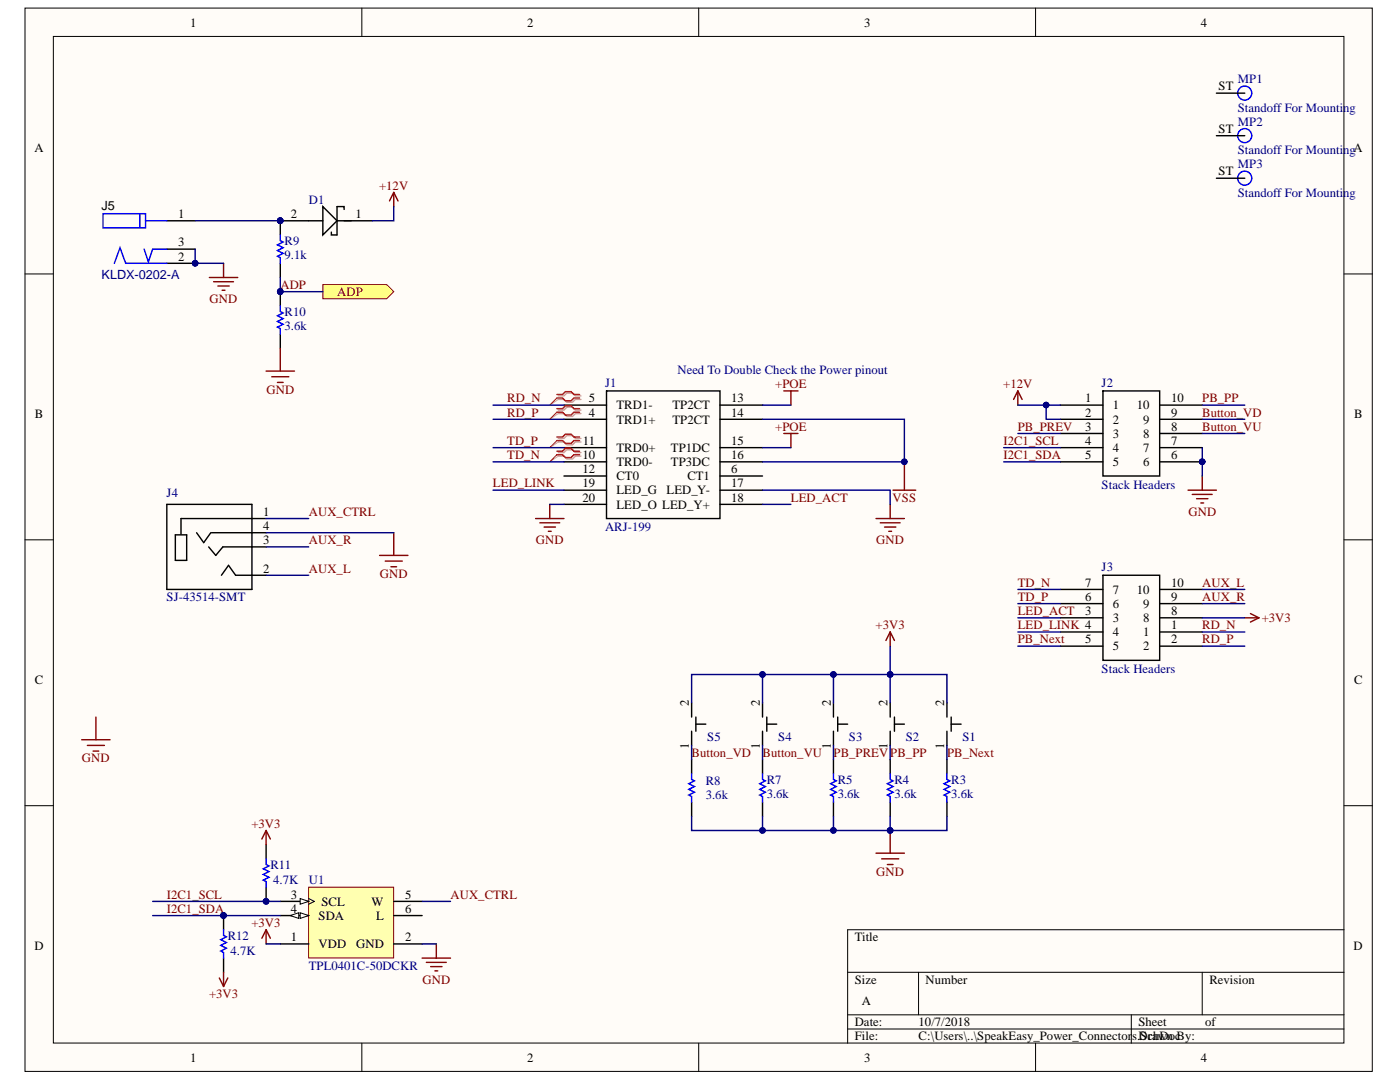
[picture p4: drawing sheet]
<svg xmlns="http://www.w3.org/2000/svg" width="279mm" height="216mm" viewBox="0 0 279 216" stroke-linecap="round" stroke-linejoin="round" font-family="sans-serif">
<defs><g id="words">
<g font-size="2.5">
<text x="38" y="5.3">1</text>
<text x="105.2" y="5.3">2</text>
<text x="172.4" y="5.3">3</text>
<text x="239.6" y="5.3">4</text>
<text x="243.2" y="18">ST</text>
<text x="243.2" y="26.5">ST</text>
<text x="6.9" y="30.4">A</text>
<text x="243.2" y="35">ST</text>
<text x="20.3" y="41.8">J5</text>
<text x="35.5" y="43.5">1</text>
<text x="58.1" y="43.5">2</text>
<text x="71" y="43.5">1</text>
<text x="35.5" y="49.2">3</text>
<text x="35.5" y="52">2</text>
<text x="7" y="83.5">B</text>
<text x="117.5" y="83.1">4</text>
<text x="117.5" y="80.3">5</text>
<text x="123" y="81.7">TRD1-</text>
<text x="134.2" y="81.7">TP2CT</text>
<text x="145.9" y="80.3">13</text>
<text x="145.9" y="83.1">14</text>
<text x="216.6" y="80.3">1</text>
<text x="216.6" y="83.1">2</text>
<text x="222.1" y="81.7">1</text>
<text x="226.9" y="81.7">10</text>
<text x="233.7" y="83.1">9</text>
<text x="233.7" y="80.3">10</text>
<text x="270.2" y="83.5">B</text>
<text x="116.3" y="88.8">11</text>
<text x="123" y="84.5">TRD1+</text>
<text x="134.2" y="84.5">TP2CT</text>
<text x="145.9" y="88.8">15</text>
<text x="216.6" y="86">3</text>
<text x="216.6" y="88.8">4</text>
<text x="222.1" y="84.5">2</text>
<text x="222.1" y="87.3">3</text>
<text x="228.2" y="87.3">8</text>
<text x="228.2" y="84.5">9</text>
<text x="233.7" y="88.8">7</text>
<text x="233.7" y="86">8</text>
<text x="116.2" y="91.6">10</text>
<text x="116.2" y="94.4">12</text>
<text x="123" y="93">TRD0-</text>
<text x="123" y="90.2">TRD0+</text>
<text x="123" y="95.8">CT0</text>
<text x="133.9" y="90.2">TP1DC</text>
<text x="133.9" y="93">TP3DC</text>
<text x="137.2" y="95.8">CT1</text>
<text x="145.9" y="94.4">6</text>
<text x="145.9" y="91.6">16</text>
<text x="216.6" y="91.6">5</text>
<text x="222.1" y="90.2">4</text>
<text x="222.1" y="93">5</text>
<text x="228.2" y="93">6</text>
<text x="228.2" y="90.2">7</text>
<text x="233.7" y="91.6">6</text>
<text x="116.2" y="97.3">19</text>
<text x="116.2" y="100.1">20</text>
<text x="123" y="98.7">LED_G</text>
<text x="123" y="101.5">LED_O LED_Y+</text>
<text x="133" y="98.7">LED_Y-</text>
<text x="145.9" y="97.3">17</text>
<text x="145.9" y="100.1">18</text>
<text x="52.5" y="105.8">4</text>
<text x="52.5" y="102.9">1</text>
<text x="52.5" y="108.6">3</text>
<text x="52.5" y="114.3">2</text>
<text x="216.6" y="119.9">6</text>
<text x="216.6" y="117.1">7</text>
<text x="222.1" y="118.5">7</text>
<text x="226.9" y="118.5">10</text>
<text x="233.7" y="119.9">9</text>
<text x="233.7" y="117.1">10</text>
<text x="216.6" y="122.7">3</text>
<text x="222.1" y="124.1">3</text>
<text x="222.1" y="121.3">6</text>
<text x="228.2" y="124.1">8</text>
<text x="228.2" y="121.3">9</text>
<text x="233.7" y="125.5">1</text>
<text x="233.7" y="122.7">8</text>
<text x="216.6" y="128.4">5</text>
<text x="222.1" y="127">4</text>
<text x="222.1" y="129.8">5</text>
<text x="228.2" y="127">1</text>
<text x="228.2" y="129.8">2</text>
<text x="233.7" y="128.4">2</text>
<text x="7" y="136.5">C</text>
<text x="270.2" y="136.5">C</text>
<text x="137.5" y="140.8" transform="rotate(-90 137.5 140.8)">2</text>
<text x="151.6" y="140.8" transform="rotate(-90 151.6 140.8)">2</text>
<text x="165.8" y="140.8" transform="rotate(-90 165.8 140.8)">2</text>
<text x="177.1" y="140.8" transform="rotate(-90 177.1 140.8)">2</text>
<text x="188.4" y="140.8" transform="rotate(-90 188.4 140.8)">2</text>
<text x="137.5" y="149.4" transform="rotate(-90 137.5 149.4)">1</text>
<text x="151.6" y="149.4" transform="rotate(-90 151.6 149.4)">1</text>
<text x="165.8" y="149.4" transform="rotate(-90 165.8 149.4)">1</text>
<text x="177.1" y="149.4" transform="rotate(-90 177.1 149.4)">1</text>
<text x="188.4" y="149.4" transform="rotate(-90 188.4 149.4)">1</text>
<text x="58.1" y="179.3">3</text>
<text x="80.8" y="179.3">5</text>
<text x="58.1" y="182.1">4</text>
<text x="63.6" y="183.6">SDA</text>
<text x="64.2" y="180.7">SCL</text>
<text x="74.2" y="180.7">W</text>
<text x="75.1" y="183.6">L</text>
<text x="80.8" y="182.1">6</text>
<text x="6.9" y="189.6">D</text>
<text x="58.1" y="187.8">1</text>
<text x="63.6" y="189.2">VDD</text>
<text x="71.1" y="189.2">GND</text>
<text x="80.8" y="187.8">2</text>
<text x="170.6" y="187.8">Title</text>
<text x="270.1" y="189.6">D</text>
<text x="170.6" y="196.3">Size</text>
<text x="184.7" y="196.3">Number</text>
<text x="241.4" y="196.3">Revision</text>
<text x="172" y="200.5">A</text>
<text x="170.6" y="204.8">Date:</text>
<text x="170.6" y="207.6">File:</text>
<text x="183.3" y="204.8">10/7/2018</text>
<text x="183.3" y="207.6">C:\Users\..\SpeakEasy_Power_Connectors.SchDoc</text>
<text x="227.2" y="204.8">Sheet</text>
<text x="227.2" y="207.6">Drawn By:</text>
<text x="240.5" y="204.8">of</text>
<text x="38" y="211.8">1</text>
<text x="105.2" y="211.8">2</text>
<text x="172.4" y="211.8">3</text>
<text x="239.6" y="211.8">4</text>
</g>
<g font-size="2.5" fill="#000080">
<text x="247" y="16.6">MP1</text>
<text x="247" y="22.3">Standoff For Mounting</text>
<text x="247" y="25.1">MP2</text>
<text x="247" y="30.8">Standoff For MountingA</text>
<text x="247" y="33.6">MP3</text>
<text x="61.6" y="40.7">D1</text>
<text x="247" y="39.3">Standoff For Mounting</text>
<text x="56.8" y="48.9">R9</text>
<text x="56.8" y="51.7">9.1k</text>
<text x="20.3" y="55.7">KLDX-0202-A</text>
<text x="56.8" y="63">R10</text>
<text x="56.8" y="65.8">3.6k</text>
<text x="120.7" y="77.2">J1</text>
<text x="135.2" y="74.6">Need To Double Check the Power pinout</text>
<text x="219.8" y="77.2">J2</text>
<text x="33.3" y="99.2">J4</text>
<text x="219.8" y="97.5">Stack Headers</text>
<text x="120.7" y="106">ARJ-199</text>
<text x="219.8" y="114">J3</text>
<text x="33.3" y="120">SJ-43514-SMT</text>
<text x="219.8" y="134.3">Stack Headers</text>
<text x="141.2" y="147.9">S5</text>
<text x="155.3" y="147.9">S4</text>
<text x="169.4" y="147.9">S3</text>
<text x="180.8" y="147.9">S2</text>
<text x="192.1" y="147.9">S1</text>
<text x="140.9" y="156.7">R8</text>
<text x="140.9" y="159.5">3.6k</text>
<text x="153" y="156.4">R7</text>
<text x="153" y="159.2">3.6k</text>
<text x="167.2" y="156.4">R5</text>
<text x="167.2" y="159.2">3.6k</text>
<text x="178.5" y="156.4">R4</text>
<text x="178.5" y="159.2">3.6k</text>
<text x="189.8" y="156.4">R3</text>
<text x="189.8" y="159.2">3.6k</text>
<text x="54" y="173.3">R11</text>
<text x="54.5" y="176.5">4.7K</text>
<text x="61.6" y="176.5">U1</text>
<text x="45.5" y="187.5">R12</text>
<text x="46" y="190.6">4.7K</text>
<text x="61.6" y="193.5">TPL0401C-50DCKR</text>
</g>
<g font-size="2.5" fill="#800000">
<text x="75.6" y="37.8">+12V</text>
<text x="56" y="57.7">ADP</text>
<text x="67.3" y="59">ADP</text>
<text x="41.8" y="60.5">GND</text>
<text x="154.7" y="77.5">+POE</text>
<text x="200.2" y="77.5">+12V</text>
<text x="53.2" y="78.6">GND</text>
<text x="101.2" y="80.3">RD_N</text>
<text x="101.2" y="83.1">RD_P</text>
<text x="239.9" y="83.1">Button_VD</text>
<text x="239.9" y="80.3">PB_PP</text>
<text x="101.2" y="88.8">TD_P</text>
<text x="154.7" y="86">+POE</text>
<text x="200.3" y="88.8">I2C1_SCL</text>
<text x="203.1" y="86">PB_PREV</text>
<text x="239.9" y="86">Button_VU</text>
<text x="101.2" y="91.6">TD_N</text>
<text x="200.3" y="91.6">I2C1_SDA</text>
<text x="98.4" y="97.3">LED_LINK</text>
<text x="157.9" y="100.1">LED_ACT</text>
<text x="178.1" y="100.1">VSS</text>
<text x="61.6" y="102.9">AUX_CTRL</text>
<text x="237.2" y="102.9">GND</text>
<text x="61.6" y="108.6">AUX_R</text>
<text x="107" y="108.6">GND</text>
<text x="174.9" y="108.6">GND</text>
<text x="61.6" y="114.3">AUX_L</text>
<text x="75.8" y="115.4">GND</text>
<text x="203.1" y="117.1">TD_N</text>
<text x="203.1" y="119.9">TD_P</text>
<text x="239.9" y="117.1">AUX_L</text>
<text x="239.9" y="119.9">AUX_R</text>
<text x="174.8" y="125.5">+3V3</text>
<text x="203.1" y="122.7">LED_ACT</text>
<text x="203.1" y="125.5">LED_LINK 4</text>
<text x="239.9" y="125.5">RD_N</text>
<text x="251.8" y="124.1">+3V3</text>
<text x="203.1" y="128.4">PB_Next</text>
<text x="239.9" y="128.4">RD_P</text>
<text x="16.4" y="152.1">GND</text>
<text x="138" y="151">Button_VD</text>
<text x="152.2" y="151">Button_VU</text>
<text x="166.3" y="151">PB_PREV</text>
<text x="177.7" y="151">PB_PP</text>
<text x="189" y="151">PB_Next</text>
<text x="50.2" y="165.2">+3V3</text>
<text x="33.3" y="179.3">I2C1_SCL</text>
<text x="89.9" y="179.3">AUX_CTRL</text>
<text x="174.9" y="174.8">GND</text>
<text x="33.3" y="182.1">I2C1_SDA</text>
<text x="50.2" y="185">+3V3</text>
<text x="84.3" y="196.3">GND</text>
<text x="41.7" y="199.1">+3V3</text>
</g>
</g></defs>
<g fill="#fffcf8" stroke="#000" stroke-width=".2">
<path d="M5 1.6h268.9v212.2h-268.9z"/>
<path d="M10.6 7.3h257.6v200.8h-257.6z"/>
</g>
<g fill="none" stroke="#000" stroke-width=".2">
<path d="M72.2 1.6v5.7M139.4 1.6v5.7M206.7 1.6v5.7M5 54.7h5.6M268.2 54.7h5.7M5 107.7h5.6M268.2 107.7h5.7M5 160.8h5.6M268.2 160.8h5.7M169.2 194h99M183.3 194v8.5M239.9 194v8.5"/>
<path d="M268.2 185.5h-99v22.7M72.2 208.2v5.6M139.4 208.2v5.6M169.2 202.5h99M169.2 205.3h99M206.7 208.2v5.6M225.8 202.5v5.7"/>
</g>
<g fill="none" stroke="#000" stroke-width=".28">
<path d="M33.3 44.1h5.7M33.3 49.7h5.7M33.3 52.5h5.7M55.9 44.1v2.8M55.9 52.5v2.9M55.9 58.2v2.8M55.9 66.7v2.8M121 78h22.7v25.5h-22.7zM220.1 78h11.3v17h-11.3zM112.6 83.7h8.4M112.6 80.8h8.4M112.6 95h8.4"/>
<path d="M112.6 92.2h8.4M112.6 89.3h8.4M112.6 97.8h8.4M143.7 83.7h8.5M143.7 80.8h8.5M143.7 95h8.5M143.7 92.2h8.5M143.7 89.3h8.5M143.7 97.8h8.5M211.6 83.7h8.5M211.6 80.8h8.5M211.6 92.2h8.5"/>
<path d="M211.6 89.3h8.5M211.6 86.5h8.5M231.4 83.7h8.5M231.4 80.8h8.5M231.4 92.2h8.5M231.4 89.3h8.5M231.4 86.5h8.5M33.3 100.6h17v17h-17zM35 106.7h2.3v5.1h-2.3zM39.2 106.3l1.5 2 1.4-2M41.6 109.1l1.5 1.7 1.4-1.7h8.6M42.2 106.3h10.9"/>
<path d="M44.2 114.8l1.4-2 1.4 2h6.1M53.1 103.5h-17v3.1M112.6 100.6h8.4M143.7 100.6h8.5M211.6 117.6h8.5M220.1 114.8h11.3v17h-11.3zM231.4 117.6h8.5M211.6 126.1h8.5M211.6 128.9h8.5M211.6 123.3h8.5M211.6 120.4h8.5M231.4 126.1h8.5"/>
<path d="M231.4 128.9h8.5M231.4 123.3h8.5M231.4 120.4h8.5M138 140.3v2.8M138 145.9v2.8M138 151.6v2.8M138.9 144.5h2M138.9 143.1v2.8M152.2 140.3v2.8M152.2 145.9v2.8M152.2 151.6v2.8M153 144.5h2"/>
<path d="M153 143.1v2.8M166.3 140.3v2.8M166.3 145.9v2.8M166.3 151.6v2.8M167.2 144.5h2M167.2 143.1v2.8M177.7 140.3v2.8M177.7 145.9v2.8M177.7 151.6v2.8M178.5 144.5h2M178.5 143.1v2.8M189 140.3v2.8"/>
<path d="M189 145.9v2.8M189 151.6v2.8M189.8 143.1v2.8M189.8 144.5h2M138 160.1v2.8M152.2 160.1v2.8M166.3 160.1v2.8M177.7 160.1v2.8M189 160.1v2.8"/>
</g>
<g fill="none" stroke="#800000" stroke-width=".28">
<path d="M78.6 38.4l-.9 1.7M78.6 38.4l.8 1.7M78.6 38.4v2.8M41.8 55.4h5.6M42.6 56.2h4M43.5 57.1h2.2M44.3 57.9h.6M44.6 52.5v2.9M53.1 74h5.7M54.2 75.2h3.4M55.4 76.3h1.1M55.9 69.5v4.5"/>
<path d="M156.4 78h2.9M157.8 78v2.8M203.1 78l-.8 1.7M203.1 78l.9 1.7M203.1 78v2.8M156.4 86.5h2.9M157.8 86.5v2.8M178.2 97.8h4.6M180.5 92.2v5.6M237.1 97.8h5.7M237.9 98.7h4M238.8 99.5h2.3"/>
<path d="M239.9 95v2.8M75.8 110.8h5.6M76.9 112h3.4M78 113.1h1.1M78.6 106.3v4.5M106.9 103.5h5.7M107.7 104.3h4M108.6 105.2h2.3M109.4 106h.6M109.7 100.6v2.9M174.8 103.5h5.7M175.7 104.3h3.9"/>
<path d="M176.5 105.2h2.3M177.4 106h.5M177.7 100.6v2.9M239.6 100.4h.6M16.3 147.6h5.7M17.4 148.7h3.4M18.6 149.9h1.1M19.1 143.1v4.5"/>
</g>
<g fill="#000080" stroke="#000080" stroke-width=".2">
<circle cx="180.5" cy="92.1" r=".55"/>
<circle cx="38.9" cy="52.5" r=".55"/>
<circle cx="239.9" cy="92.1" r=".55"/>
<circle cx="55.9" cy="44" r=".55"/>
<circle cx="55.9" cy="58.2" r=".55"/>
</g>
<path d="M111.4 79h1.2l.5-.6h1.1l.6 .6h1.1M111.4 79.7h1.2l.5 .6h1.1l.6-.6h1.1M111.4 87.5h1.2l.5-.6h1.1l.6 .6h1.1M111.4 88.2h1.2l.5 .6h1.1l.6-.6h1.1M111.4 90.3h1.2l.5-.6h1.1l.6 .6h1.1M111.4 91h1.2l.5 .6h1.1l.6-.6h1.1M111.4 81.8h1.2l.5-.5h1.1l.6 .5h1.1M111.4 82.5h1.2l.5 .6h1.1l.6-.6h1.1" fill="none" stroke="#d0a19e" stroke-width=".28"/>
<path d="M111.4 79.7l-1.7 1.1M111.4 88.2l-1.7 1.1M111.4 91l-1.7 1.2M111.4 82.5l-1.7 1.2" fill="none" stroke="#d0a19e" stroke-width=".2"/>
<path d="M111.1 78.7h1.2l.5-.6h1.2l.5 .6h1.2M111.1 79.4h1.2l.5 .6h1.2l.5-.6h1.2M111.1 87.2h1.2l.5-.6h1.2l.5 .6h1.2M111.1 87.9h1.2l.5 .6h1.2l.5-.6h1.2M111.1 90h1.2l.5-.5h1.2l.5 .5h1.2M111.1 90.7h1.2l.5 .6h1.2l.5-.6h1.2M111.1 81.5h1.2l.5-.5h1.2l.5 .5h1.2M111.1 82.2h1.2l.5 .6h1.2l.5-.6h1.2" fill="none" stroke="#f00" stroke-width=".28"/>
<path d="M111.1 79.4l-1.4 1.4M111.1 87.9l-1.4 1.4M111.1 90.7l-1.4 1.5M111.1 82.2l-1.4 1.5" fill="none" stroke="#f00" stroke-width=".2"/>
<path d="M20.6 42.6h8.4v2.9h-8.4zM22.8 52.5l1.2-3.1 1.1 3.1h8.2M27.9 42.6v2.9M28.8 49.7l.8 2.6 .9-2.6h2.8M29 44.1h4.3M55.9 46.9v1.1l.6 .3-1.1 .6 1.1 .5-1.1 .6 1.1 .6-1.1 .5 .5 .3v1.1M55.9 61v1.2l.6 .2-1.1 .6 1.1 .6-1.1 .5 1.1 .6-1.1 .6 .5 .3v1.1M138 154.4v1.1l.6 .3-1.1 .6 1.1 .5-1.1 .6 1.1 .6-1.1 .5 .5 .3v1.2M152.2 154.4v1.1l.5 .3-1.1 .6 1.1 .5-1.1 .6 1.1 .6-1.1 .5 .6 .3v1.2M166.3 154.4v1.1l.6 .3-1.1 .6 1.1 .5-1.1 .6 1.1 .6-1.1 .5 .5 .3v1.2M177.7 154.4v1.1l.5 .3-1.1 .6 1.1 .5-1.1 .6 1.1 .6-1.1 .5 .6 .3v1.2M189 154.4v1.1l.5 .3-1.1 .6 1.1 .5-1.1 .6 1.1 .6-1.1 .5 .6 .3v1.2" fill="none" stroke="#00f" stroke-width=".28"/>
<path d="M64.4 56.8h12.8l1.4 1.4-1.4 1.4h-12.8z" fill-rule="evenodd" fill="#ffff80" stroke="#800000" stroke-width=".2"/>
<path d="M242.8 18.6h5.6M242.8 27.1h5.6M242.8 35.6h5.6M55.9 44.1h8.5M64.4 41.2l2.9 2.9-2.9 2.8zM67.3 44.1h7M68.7 41.8v-.6h-1.4v5.7h-1.2v-.6" fill="none" stroke="#000" stroke-width=".28"/>
<g fill="#000080" stroke="#000080" stroke-width=".2">
<circle cx="55.9" cy="44" r=".55"/>
<circle cx="55.9" cy="58.2" r=".55"/>
</g>
<path d="M248.4 123.3h2.9M249.6 122.4l1.7 .9M251.3 123.3l-1.7 .8" fill="none" stroke="#800000" stroke-width=".28"/>
<path d="M249.8 18.6a1.4 1.4 0 0 0-1.9-1.3 1.4 1.4 0 0 0-.5 2.3 1.4 1.4 0 0 0 2.3-.5l.1-.5M249.8 27.1a1.4 1.4 0 0 0-1.9-1.3 1.4 1.4 0 0 0-.5 2.3 1.4 1.4 0 0 0 2.3-.5l.1-.5M249.8 35.6a1.4 1.4 0 0 0-1.9-1.3 1.4 1.4 0 0 0-.5 2.3 1.4 1.4 0 0 0 2.3-.6l.1-.4" fill="none" stroke="#00f" stroke-width=".28"/>
<path d="M61.6 177h17v14.2h-17z" fill="#ffffb0" stroke="#800000" stroke-width=".2"/>
<path d="M55.9 179.9h5.7M55.9 188.4h5.7M78.6 188.4h5.6" fill="none" stroke="#000" stroke-width=".28"/>
<path d="M61.6 179.3l1.1 .6-1.1 .5" fill="none" stroke="#000" stroke-width=".2"/>
<path d="M59.9 179.3l1.7 .6-1.7 .5z" fill="#fffcf8"/>
<path d="M59.9 179.3l1.7 .6-1.7 .5z" fill="none" stroke="#000" stroke-width=".2"/>
<path d="M55.9 182.7h5.7" fill="none" stroke="#000" stroke-width=".28"/>
<path d="M59.9 182.1l1.7 .6-1.7 .6z" fill="#fffcf8"/>
<path d="M59.9 182.1l1.7 .6-1.7 .6z" fill="none" stroke="#000" stroke-width=".2"/>
<path d="M57.9 182.7l1.7-.6v1.2z" fill="#fffcf8"/>
<path d="M57.9 182.7l1.7-.6v1.2z" fill="none" stroke="#000" stroke-width=".2"/>
<path d="M53.1 168.5v2.9M53.1 177v2.9M78.6 179.9h5.6M44.6 182.7v2.8M44.6 191.2v2.8M78.6 182.7h5.6" fill="none" stroke="#000" stroke-width=".28"/>
<g fill="none" stroke="#800000" stroke-width=".28">
<path d="M177.7 126.1v2.8M177.7 126.1l-.9 1.7M177.7 126.1l.8 1.7M53.1 165.7v2.8M53.1 165.7l-.8 1.7M53.1 165.7l.9 1.7M174.8 170.2h5.7M176 171.4h3.4M177.1 172.5h1.1M177.7 165.7v4.5M43.8 195.1l.8 1.7M44.6 194v2.8"/>
<path d="M45.5 195.1l-.9 1.7M53.1 185.5l-.8 1.7M53.1 185.5l.9 1.7M53.1 185.5v2.9M84.2 191.2h5.7M85.1 192h4M85.9 192.9h2.3M86.8 193.7h.6M87.1 188.4v2.8"/>
</g>
<g fill="#000080" stroke="#000080" stroke-width=".2">
<circle cx="177.6" cy="165.7" r=".55"/>
<circle cx="44.6" cy="182.7" r=".55"/>
<circle cx="53.1" cy="179.8" r=".55"/>
<circle cx="180.5" cy="92.1" r=".55"/>
<circle cx="38.9" cy="52.5" r=".55"/>
<circle cx="208.8" cy="80.8" r=".55"/>
<circle cx="239.9" cy="92.1" r=".55"/>
<circle cx="177.6" cy="134.6" r=".55"/>
<circle cx="152.2" cy="165.7" r=".55"/>
<circle cx="55.9" cy="44" r=".55"/>
<circle cx="55.9" cy="58.2" r=".55"/>
<circle cx="166.3" cy="165.7" r=".55"/>
<circle cx="166.3" cy="134.6" r=".55"/>
<circle cx="152.2" cy="134.6" r=".55"/>
</g>
<path d="M53.1 171.4v1.1l.6 .3-1.2 .6 1.2 .5-1.2 .6 1.2 .6-1.2 .5 .6 .3v1.1M44.6 185.5v1.2l.6 .2-1.2 .6 1.2 .6-1.2 .5 1.2 .6-1.2 .6 .6 .2v1.2" fill="none" stroke="#00f" stroke-width=".28"/>
<g fill="none" stroke="#000080" stroke-width=".28">
<path d="M39 49.7v2.8h5.6M39 44.1h16.9M55.9 55.4v2.8h8.5M78.6 41.2v2.9h-4.3M98.4 89.3h14.2M98.4 80.8h14.2M98.4 92.2h14.2M98.4 83.7h14.2M98.4 97.8h14.2M152.2 83.7h28.3v8.5h-28.3M152.2 97.8h25.5v2.8M152.2 89.3h5.6"/>
<path d="M152.2 80.8h5.6M200.3 89.3h11.3M200.3 92.2h11.3M203.1 80.8h8.5M203.1 86.5h8.5M208.8 80.8v2.9h2.8M239.9 89.3v5.7M239.9 80.8h8.5M239.9 83.7h8.5M239.9 86.5h8.5M53.1 103.5h8.5M53.1 109.1h8.5"/>
<path d="M53.1 114.8h8.5M53.1 106.3h25.5M109.7 100.6h2.9M152.2 100.6h5.6M203.1 117.6h8.5M239.9 117.6h8.5M152.2 134.6h-14.2v5.7M166.3 134.6h-14.1v5.7M177.7 128.9v11.4M203.1 120.4h8.5M203.1 128.9h8.5M203.1 126.1h8.5"/>
<path d="M203.1 123.3h8.5M239.9 120.4h8.5M239.9 128.9h8.5M239.9 126.1h8.5M239.9 123.3h8.5M138 148.7v2.9M152.2 148.7v2.9M166.3 140.3v-5.7h22.7v5.7M166.3 148.7v2.9M177.7 148.7v2.9M189 148.7v2.9M30.5 179.9h25.4"/>
<path d="M84.2 179.9h5.7M138 162.9v2.8h28.3M152.2 162.9v2.8M166.3 162.9v2.8h22.7v-2.8M177.7 162.9v2.8M30.5 182.7h25.4M53.1 188.4h2.8M84.2 188.4h2.9"/>
</g>
<use href="#words"/>
</svg>
